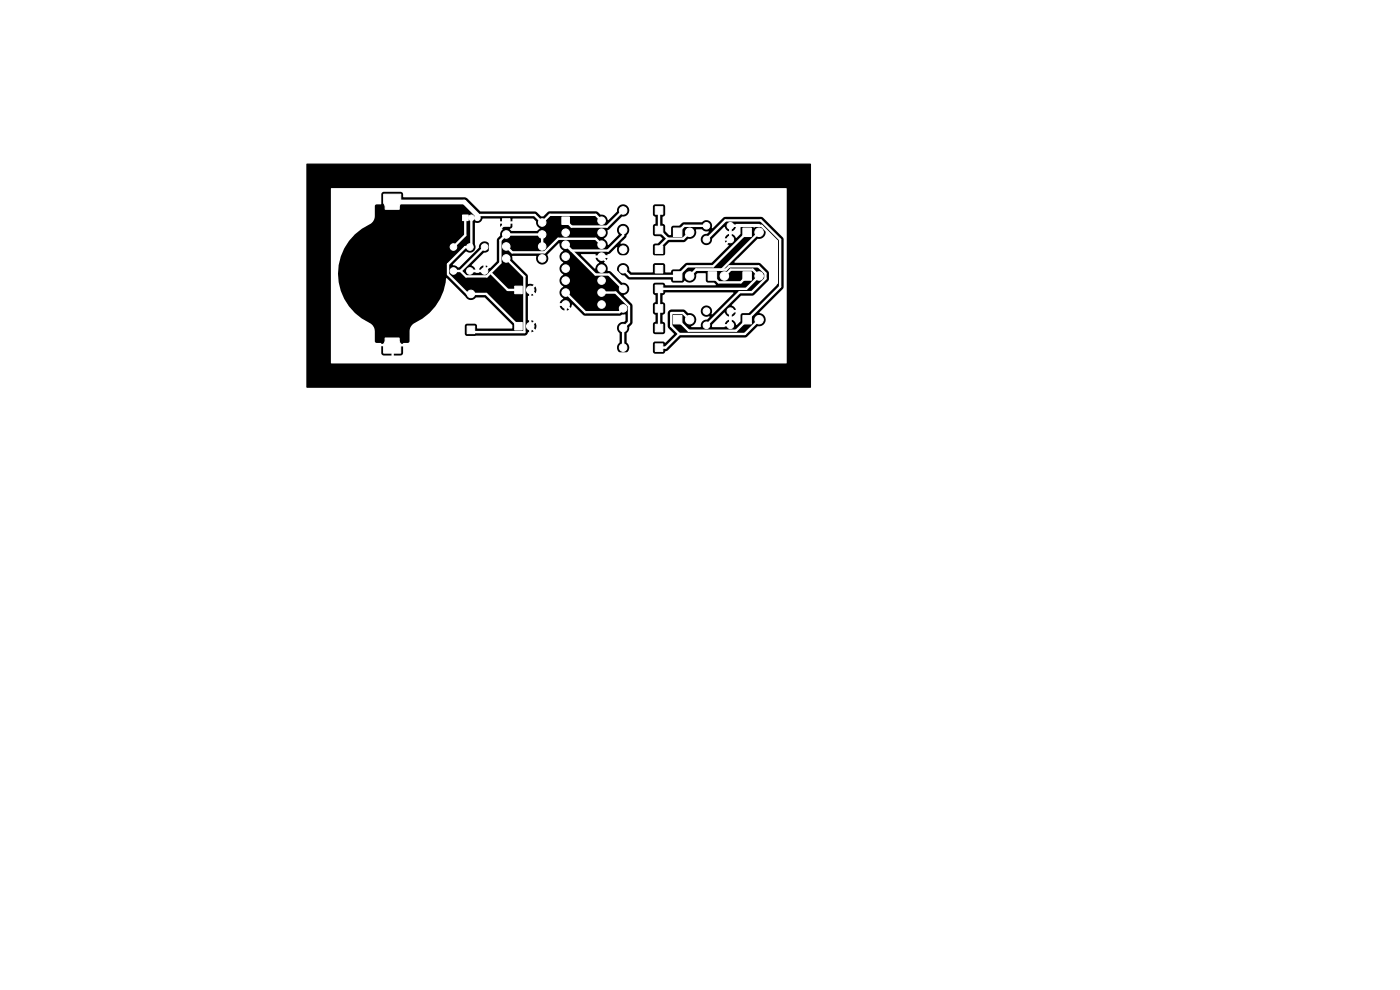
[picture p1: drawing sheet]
<svg xmlns="http://www.w3.org/2000/svg" width="297mm" height="210mm" viewBox="0 0 297 210" stroke-linecap="round" stroke-linejoin="round" font-family="sans-serif">
<path d="M65.1 34.8h106.8v47.3h-106.8z" fill="#000" stroke="#000" stroke-width=".21"/>
<g fill="#fff" stroke="#fff" stroke-width=".21">
<path d="M106.6 46.4h1.6v1.6h-1.6z"/>
<path d="M142.9 48.4h1.8v1.8h-1.8z"/>
<path d="M99.1 69.2h1.6v1.6h-1.6z"/>
<path d="M98.1 45.6h1.2v1.2h-1.2z"/>
<path d="M139 48h1.6v1.6h-1.6z"/>
<path d="M139 56.3h1.6v1.6h-1.6z"/>
<path d="M157.6 66.9h1.8v1.8h-1.8z"/>
<path d="M109.2 60.7h1.6v1.6h-1.6z"/>
<path d="M139 68.8h1.6v1.6h-1.6z"/>
<path d="M157.6 57.6h1.8v1.8h-1.8z"/>
<path d="M139 43.8h1.6v1.6h-1.6z"/>
<path d="M139 52.2h1.6v1.6h-1.6z"/>
<path d="M119.2 46h1.6v1.6h-1.6z"/>
<path d="M142.9 66.9h1.8v1.8h-1.8z"/>
<path d="M139 64.6h1.6v1.6h-1.6z"/>
<path d="M142.9 57.6h1.8v1.8h-1.8z"/>
<path d="M139 60.5h1.6v1.6h-1.6z"/>
<path d="M157.6 48.4h1.8v1.8h-1.8z"/>
<path d="M150.2 57.6h1.8v1.8h-1.8z"/>
<path d="M109.2 68.4h1.6v1.6h-1.6z"/>
<path d="M139 72.9h1.6v1.6h-1.6z"/>
<path d="M81.4 41.2h3.6v1.9l-.2 .5-.1 .8h-3v-.8l-.3-.5z"/>
<path d="M81.7 71.7h3v.8l.3 .5v1.9h-3.6v-1.9l.2-.5z"/>
<circle cx="115" cy="47.2" r=".8"/>
<circle cx="115" cy="49.7" r=".8"/>
<circle cx="115" cy="52.3" r=".8"/>
<circle cx="115" cy="54.8" r=".8"/>
<circle cx="107.4" cy="54.8" r=".8"/>
<circle cx="107.4" cy="52.3" r=".8"/>
<circle cx="107.4" cy="49.7" r=".8"/>
<circle cx="149.9" cy="47.9" r=".7"/>
<circle cx="154.9" cy="47.9" r=".7"/>
<circle cx="146.3" cy="49.3" r=".9"/>
<circle cx="154.9" cy="69" r=".7"/>
<circle cx="149.9" cy="69" r=".7"/>
<circle cx="99.9" cy="62.3" r=".8"/>
<circle cx="101.3" cy="46.2" r=".59"/>
<circle cx="100" cy="46.2" r=".59"/>
<circle cx="132.2" cy="48.8" r=".8"/>
<circle cx="132.2" cy="57.1" r=".8"/>
<circle cx="161" cy="67.8" r=".9"/>
<circle cx="112.5" cy="61.5" r=".8"/>
<circle cx="132.2" cy="69.6" r=".8"/>
<circle cx="161" cy="58.5" r=".9"/>
<circle cx="96.2" cy="52.4" r=".7"/>
<circle cx="96.2" cy="57.5" r=".7"/>
<circle cx="102.8" cy="52.4" r=".7"/>
<circle cx="102.8" cy="57.5" r=".7"/>
<circle cx="132.2" cy="44.6" r=".8"/>
<circle cx="99.7" cy="52.4" r=".7"/>
<circle cx="99.7" cy="57.5" r=".7"/>
<circle cx="132.2" cy="53" r=".8"/>
<circle cx="127.6" cy="46.8" r=".8"/>
<circle cx="127.6" cy="49.4" r=".8"/>
<circle cx="127.6" cy="51.9" r=".8"/>
<circle cx="127.6" cy="54.4" r=".8"/>
<circle cx="127.6" cy="57" r=".8"/>
<circle cx="127.6" cy="59.5" r=".8"/>
<circle cx="127.6" cy="62.1" r=".8"/>
<circle cx="127.6" cy="64.6" r=".8"/>
<circle cx="120" cy="64.6" r=".8"/>
<circle cx="120" cy="62.1" r=".8"/>
<circle cx="120" cy="59.5" r=".8"/>
<circle cx="120" cy="57" r=".8"/>
<circle cx="120" cy="54.4" r=".8"/>
<circle cx="120" cy="51.9" r=".8"/>
<circle cx="120" cy="49.4" r=".8"/>
<circle cx="146.3" cy="67.8" r=".9"/>
<circle cx="132.2" cy="65.4" r=".8"/>
<circle cx="154.9" cy="66" r=".7"/>
<circle cx="149.9" cy="66" r=".7"/>
<circle cx="146.3" cy="58.5" r=".9"/>
<circle cx="132.2" cy="61.3" r=".8"/>
<circle cx="161" cy="49.3" r=".9"/>
<circle cx="153.7" cy="58.5" r=".9"/>
<circle cx="112.5" cy="69.2" r=".8"/>
<circle cx="132.2" cy="73.7" r=".8"/>
<circle cx="154.9" cy="50.8" r=".7"/>
<circle cx="149.9" cy="50.8" r=".7"/>
</g>
<g fill="none" stroke="#fff" stroke-width=".5">
<path d="M96.2 57.5h1.5M98.7 46.2v3.7l-2.5 2.5M100 46.2v5.9l-.3 .3h-1l-3.7 3.7v2.1l4.2 4.1h3.9l6.9 6.9M101.3 46.2l.6-.6h11.5l1.6 1.6 1.7-1.6h9.7l1.2 1.2M102.8 52.4l-5.1 5.1M104.1 57.9l3.6 3.6h2.3M107.4 54.8l3.8 3.9v11.7h-10.8l-.5-.4M107.4 47.2l-3.4 3.4v5.7l-1.2 1.2h-3.1M115 52.3v-2.6h-7.6l-1.3 1.3v4.8l-2.8 2.8h-4.4l-1.2-1.1M120 51.9l6.3 6.3h2.8l3.1 3.1M127.6 51.9l-1.2-1.3h-8l-2.9 2.9h-6.8l-1.3-1.2M132.2 44.6l-3.4 3.5h-7.6l-1.2-1.3"/>
<path d="M132.2 48.8v1.1l-3.2 3.3h-7.8M139.8 44.6v4.2l1.8 1.8M141.6 50.6l-1.8 1.9v.5M146.3 58.5l1.4-1.3h6.3l.7-.7h6.2l1.5 1.5v1.1l-2.9 2.9h-2.6l-7 7M146.3 49.3l-1.3 1.3h-3.4M149.9 50.8l4-4.1h7.5l4.1 4.1v10l-9.3 9.3h-10.1l-2.3-2.3M149.9 47.9h-4.8l-1.3 1.4M151.1 58.5l1.4 1.4h4.6l1.4-1.4M153.7 58.5l1.3-1.3h4.7l1.3 1.3-2.7 2.8h-18.5v8.3M158.5 49.3l-7.2 7.2h-5.5l-2 2h-10.2l-1.4-1.4M161 49.3l-7.9 7.9M120 62.1l4.2 4.1h7.2l.8-.8"/>
<path d="M127.6 62.1h3l2.8 2.8v3.4l-1.2 1.3v4.1M144.1 70.9l-2.9 2.8h-1.4M146.3 67.8l-1.4-1.4-2.5 .1v2.7l1.7 1.7M154.9 69v-3h3.9l6-6v-8.9l-3.2-3.2h-6.7v2.9l-3.6 3.6h-23.7l7.7 7.7v12.6l-.3 .3h-4.6l-10.4-10.4h-4.4l-3.1-3.1v9.8l-1.9 1.9h-27.3M161 67.8l-3 3.1h-13.9"/>
</g>
<path d="M83.1 42.9h15.4l2.8 2.8" fill="none" stroke="#fff" stroke-width="1"/>
<g fill="#fff">
<path d="M100.8 47.3a1.39 1.39 0 0 0 1.7-.9h3.5l.1 .6h1v.5h-1l.1 .7 .4 .3v.2a1.48 1.48 0 0 0-.5 1.3l-.7 .9v4.6l-1.5 1.4-.8-.6v.9a.35 .35 0 0 0-.6 0 .35 .35 0 0 0 .1 .5h-1l-.1 .2-1.6-.2 .1-.2-.1-.3h2.6v-.9l-.6 .4-.3 .5h-.7l-.3-.5-.5-.4 2.5-2.7a1.23 1.23 0 0 0 1.4-1.1 1.23 1.23 0 0 0-1.3-1.3 1.23 1.23 0 0 0-1.1 1.4l-4.2 4.1h-.3l-.4-.3-.6-.1v-.2l2.7-2.7a1.28 1.28 0 0 0 1.5 0 1.28 1.28 0 0 0 .5-1.4z"/>
<path d="M123.3 53.9h3v.3h1v.5h-1l.8 1.1a1.66 1.66 0 0 0-.9 1.2l-2.9-2.9z"/>
<path d="M107.7 47h1l.1-.6h4.3l.6 .6a1.56 1.56 0 0 0 .8 1.5l-.6 .5h-5.4l-.3-.4 .4-.4 .1-.7h-1z"/>
<path d="M156.6 54.8l4.1-4.1a1.56 1.56 0 0 0 1.8-1.7l2.2 2.2v9.3l-5.8 5.9h-1.4l-.3 .2-.1 .3v1.3l-.8 .7h-.1a1.24 1.24 0 0 0-1-1.1v1a.35 .35 0 0 0-.5-.1 .35 .35 0 0 0 0 .6h-.9l-.2 .1-2.5-.1 .1-.6h3.5v-.9l-.6 .4-.3 .5h-2.6l2.4-2.4h.2a1.2 1.2 0 0 0 .9 .9v-1l.5 .1v.9l.8-.6 .1-.3h-.9l.1-.3-.1-.3h.9l-.3-.5-.5-.5 1.9-1.9 2.7-.2 3-2.9 .2-.5v-1.6l-1.8-1.7-.3-.2h-5.1l-.1-.2z"/>
<path d="M70.2 40h96.7l-.1 37.1-96.6-.1v-2.1h10.7l.2 .4 .3 .1h1.7v-2h.4v2h1.6l.3-.2 .1-.4v-1.4h-4.6v1.5h-10.7v-16.9h1.5l.2 1.9 .4 1.8 .7 1.7 1 1.6 1.3 1.4 1.4 1.2 1.9 1 .5 .5 .4 .9v2.5l.4 .3h.9l.1 .2h4.6l.1-.2h.9l.3-.2 .1-2.6 .2-.6 .7-.8 1.9-1 1.4-1.2 1.3-1.4 1-1.6 .7-1.7 .6-2.7 4 3.9a1.4 1.4 0 0 0 2.3 .2h1.9l5.8 5.8v.7l-.1 .1h-7.3l-.2-.8-.2-.2h-1.9l-.4 .4v1.8l.3 .3h12.4l.5-.2 .3-.5h.6l.5-.2-.7-.7 .4-.4 .7 .7a1.28 1.28 0 0 0 0-1.4l-.7 .7-.4-.4 .7-.7-1.2-.3v-4.9l1.2-.3-.7-.7 .4-.4 .7 .7 .2-.5-.1-.6-.1-.3-.7 .7-.4-.4 .7-.7-.5-.2h-.7l-.1-1.9-3.2-3.2-.1-.7 .2-.1 5 .1a1.35 1.35 0 0 0 1.5 1.7 1.35 1.35 0 0 0 .8-2.1l2.4-2.4 .2 .1a1.55 1.55 0 0 0 .8 1.5 1.42 1.42 0 0 0-.8 1.2 1.42 1.42 0 0 0 .8 1.3 1.42 1.42 0 0 0-.8 1.3 1.42 1.42 0 0 0 .8 1.3 1.42 1.42 0 0 0-.8 1.2 1.42 1.42 0 0 0 .8 1.3 1.42 1.42 0 0 0-.8 1.3 1.42 1.42 0 0 0 .8 1.2l-.5 .5-.3 .5h1v.6h-1l.1 .1 .4 .6 .6 .3v-1h.4v1a1.53 1.53 0 0 0 1.2-1.3l2.5 2.3 7.5 .1 .6-.3h.6l.1 1.3a.77 .77 0 0 1-1 .4 1.35 1.35 0 0 0-.3 2.3v2a1.32 1.32 0 0 0-.1 1.9 1.32 1.32 0 0 0 1.9 0 1.32 1.32 0 0 0-.3-2l.1-2a1.5 1.5 0 0 0 .5-1.3l.7-.9v-3.6l-1.8-2v-.2a1.34 1.34 0 0 0 1.1-1.6 1.34 1.34 0 0 0-1.6-1.1l-2.3-2.2-.7-.4v-.2h2a1.39 1.39 0 0 0 1.6 1.3l.7 .8 .4 .1h8.6l.3 .5 .3 .1h2l.4-.3a1.52 1.52 0 0 0 1.7 .2 1.52 1.52 0 0 0 .8-1.6l.3-.2h1.7v1.6l.2 .2 .3 .1 1.3 .1 .4 .4-10.7 .1-.2-.4-.3-.1h-1.8l-.3 .2-.1 2 .6 .5v1.3l-.4 .3-.2 .3v1.7l.6 .6-.1 1.3-.5 .5 .1 1.9 .3 .3h1.8l.4-.4v-1.8l-.5-.5v-1.3l.5-.6v-1.7l-.1-.3-.4-.3v-1.3l.4-.3 .2-.4h14.3l.1 .2-4.4 4.5-.3-.1a1.22 1.22 0 0 0-.9-1.8 1.22 1.22 0 0 0-1.3 1.4 1.22 1.22 0 0 0 1.7 .9l.1 .2-.5 .5a1.3 1.3 0 0 0-1.4 1.6h-1.8l-.2-.1a1.47 1.47 0 0 0 1.1-1.8 1.47 1.47 0 0 0-1.7-1.1l-.7-.6-.3-.2h-2.6l-.5 .3-.3 .5 .1 2.9 1.3 1.6-1.9 1.8-.4-.3h-1.7l-.3 .2-.2 .3v1.7l.2 .3 .3 .1h1.9l.2-.5 .6-.2 2.7-2.7h13.8l.3-.2 2.2-2.2a1.46 1.46 0 0 0 1.7-1.2 1.46 1.46 0 0 0-1.3-1.7l5.1-5.2v-10.6l-4.2-4.3-.5-.2h-7.7l-2.7 2.4a1.33 1.33 0 0 0-1.8-1.6l-.4 .3-3.9 .1-.9 .7h-1.5l-.2 .4-.1 1.5-.4 .1-.8-.8v-1.2l-.5-.5v-1.4l.5-.4v-2l-.4-.3h-1.7l-.3 .2-.2 .3v1.7l.2 .3 .4 .2v1.4l-.6 .5v1.8l.4 .4h1.2l.4 .5-.9 1-.7 .1-.3 .2-.1 1.9 .2 .3 .3 .2h1.7l.3-.2 .1-.3v-1.6l.9-.8h3.1l.9-.7a1.47 1.47 0 0 0 1.6-1.9l.1-.1h1.3a1.48 1.48 0 0 0 1.3 .4l-.3 .5a1.23 1.23 0 0 0-1.4 1.1 1.23 1.23 0 0 0 1.3 1.3 1.23 1.23 0 0 0 1.2-1.4h3.6v-1l-.7 .4-.2 .6h-2.6l2.4-2.5 .2 .1a1.21 1.21 0 0 0 .9 .9v-1l.5 .1v.9l.5-.2 .4-.6v-.1h-.9l.1-.3-.1-.3h.9l.1-.1h4.8l.3 .2-1.3 .6-.5-.4h-2.1l-.3 .4v1.4l-.9 .8-.5-.7-.5-.2v1a.35 .35 0 0 0-.5-.1 .35 .35 0 0 0 0 .5h-.9l.2 .6 .6 .5-3.7 3.6-5.3 .1-1.5 1.3-1.3 .1-.3 .1-.3 .5-1.1-.1v-1.5l-.4-.4h-1.7l-.3 .2-.3 1.8h-4.4l-.5-.5a1.31 1.31 0 0 0-1.2-1.5 1.31 1.31 0 0 0-1.4 1.3h-2v-.1a1.6 1.6 0 0 0-.8-1.3l.5-.4 .3-.6h-1v-.5h1v-.3l.5-.2 1.3-1.3 .3 .1a1.31 1.31 0 0 0 1.1 1.8 1.31 1.31 0 0 0 1.4-1.5 1.31 1.31 0 0 0-1.8-1.1v-.2l1.1-1.1 .1-.4a1.43 1.43 0 0 0 .6-1.4 1.43 1.43 0 0 0-1.1-1.1 1.36 1.36 0 0 0-1.4 .7 1.36 1.36 0 0 0 .2 1.6l-2.1 2.1h-.2a1.6 1.6 0 0 0-.8-1.3 1.72 1.72 0 0 0 .8-1.8l3-2.8a1.33 1.33 0 0 0 1.6-1.3 1.33 1.33 0 0 0-1.4-1.4 1.33 1.33 0 0 0-1.2 1.6l-1.8 1.8-.2-.1a1.38 1.38 0 0 0-1.5-1.1l-.6-.6-.4-.1h-9.7l-.5 .2-.9 .9h-.4l-1.1-.9-.3-.1h-11.5l-2.9-2.8-.4-.2-13.1-.1-.1-.5a.56 .56 0 0 0-.6-.6h-3.5l-.4 .2-.1 .3v2.1h-1l-.4 .3v2.5l-.2 .6-.7 .8-1.9 1-1.4 1.2-1.3 1.4-1 1.6-.7 1.7-.4 1.8-.2 1.8h-1.5z"/>
</g>
</svg>
